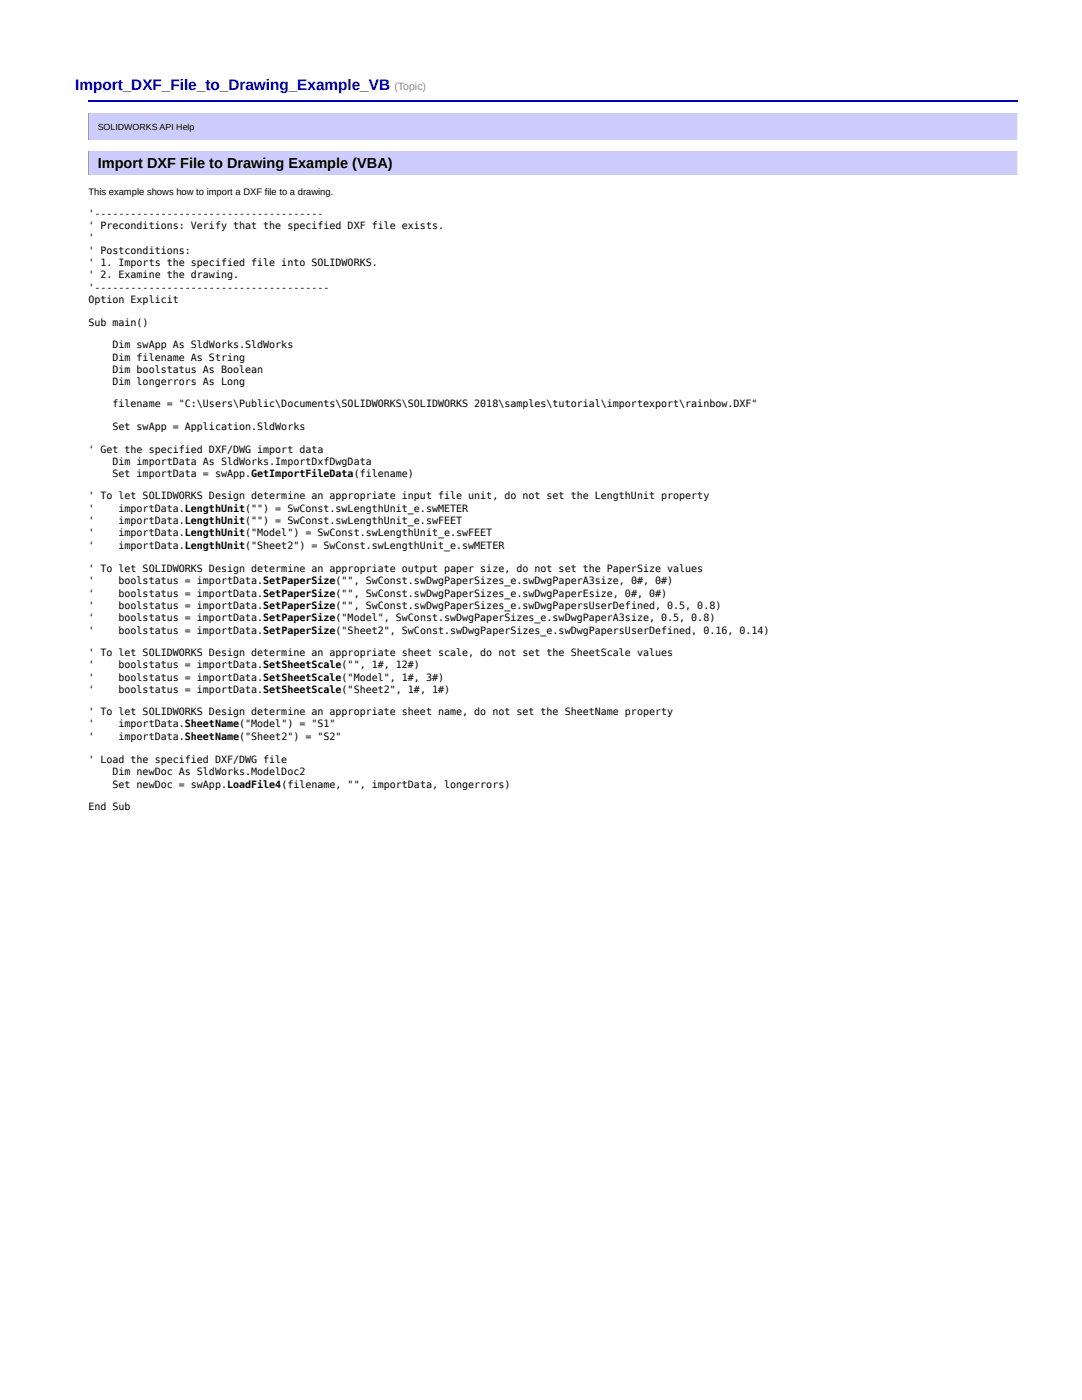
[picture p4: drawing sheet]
<svg xmlns="http://www.w3.org/2000/svg" width="216mm" height="279mm" viewBox="0 0 216 279" stroke-linecap="round" stroke-linejoin="round" font-family="sans-serif">
<defs><g id="words">
<text font-size="3.1" fill="#0000b9" x="15" y="18">Import_DXF_File_to_Drawing_Example_VB</text>
<text font-size="2.9" x="19.5" y="33.5">Import DXF File to Drawing Example (VBA)</text>
<text font-size="2.1" fill="#888" x="78.7" y="18">(Topic)</text>
<g font-size="2">
<text x="17.6" y="43.2">'--------------------------------------</text>
<text x="17.6" y="45.7">' Preconditions: Verify that the specified DXF file exists.</text>
<text x="17.6" y="48.2">'</text>
<text x="17.6" y="50.6">' Postconditions:</text>
<text x="17.6" y="53.1">' 1. Imports the specified file into SOLIDWORKS.</text>
<text x="17.6" y="55.6">' 2. Examine the drawing.</text>
<text x="17.6" y="58">'---------------------------------------</text>
<text x="17.6" y="60.5">Option Explicit</text>
<text x="17.6" y="65.1">Sub main()</text>
<text x="22.5" y="69.5">Dim swApp As SldWorks.SldWorks</text>
<text x="22.5" y="72">Dim filename As String</text>
<text x="22.5" y="74.4">Dim boolstatus As Boolean</text>
<text x="22.5" y="76.9">Dim longerrors As Long</text>
<text x="22.5" y="81.3">filename = &quot;C:\Users\Public\Documents\SOLIDWORKS\SOLIDWORKS 2018\samples\tutorial\importexport\rainbow.DXF&quot;</text>
<text x="22.5" y="85.9">Set swApp = Application.SldWorks</text>
<text x="17.6" y="90.3">' Get the specified DXF/DWG import data</text>
<text x="22.5" y="92.8">Dim importData As SldWorks.ImportDxfDwgData</text>
<text x="22.5" y="95.2">Set importData = swApp.GetImportFileData(filename)</text>
<text x="17.6" y="99.7">' To let SOLIDWORKS Design determine an appropriate input file unit, do not set the LengthUnit property</text>
<text x="17.6" y="102.1">'</text>
<text x="17.6" y="104.6">'</text>
<text x="17.6" y="107.1">'</text>
<text x="23.7" y="102.1">importData.LengthUnit(&quot;&quot;) = SwConst.swLengthUnit_e.swMETER</text>
<text x="23.7" y="104.6">importData.LengthUnit(&quot;&quot;) = SwConst.swLengthUnit_e.swFEET</text>
<text x="23.7" y="107.1">importData.LengthUnit(&quot;Model&quot;) = SwConst.swLengthUnit_e.swFEET</text>
<text x="17.6" y="109.5">'</text>
<text x="23.7" y="109.5">importData.LengthUnit(&quot;Sheet2&quot;) = SwConst.swLengthUnit_e.swMETER</text>
<text x="17.6" y="114.1">' To let SOLIDWORKS Design determine an appropriate output paper size, do not set the PaperSize values</text>
<text x="17.6" y="116.6">'</text>
<text x="17.6" y="119.1">'</text>
<text x="23.7" y="116.6">boolstatus = importData.SetPaperSize(&quot;&quot;, SwConst.swDwgPaperSizes_e.swDwgPaperA3size, 0#, 0#)</text>
<text x="23.7" y="119.1">boolstatus = importData.SetPaperSize(&quot;&quot;, SwConst.swDwgPaperSizes_e.swDwgPaperEsize, 0#, 0#)</text>
<text x="17.6" y="121.5">'</text>
<text x="17.6" y="124">'</text>
<text x="23.7" y="121.5">boolstatus = importData.SetPaperSize(&quot;&quot;, SwConst.swDwgPaperSizes_e.swDwgPapersUserDefined, 0.5, 0.8)</text>
<text x="23.7" y="124">boolstatus = importData.SetPaperSize(&quot;Model&quot;, SwConst.swDwgPaperSizes_e.swDwgPaperA3size, 0.5, 0.8)</text>
<text x="17.6" y="126.5">'</text>
<text x="17.6" y="130.9">' To let SOLIDWORKS Design determine an appropriate sheet scale, do not set the SheetScale values</text>
<text x="23.7" y="126.5">boolstatus = importData.SetPaperSize(&quot;Sheet2&quot;, SwConst.swDwgPaperSizes_e.swDwgPapersUserDefined, 0.16, 0.14)</text>
<text x="17.6" y="133.3">'</text>
<text x="17.6" y="135.8">'</text>
<text x="23.7" y="133.3">boolstatus = importData.SetSheetScale(&quot;&quot;, 1#, 12#)</text>
<text x="23.7" y="135.8">boolstatus = importData.SetSheetScale(&quot;Model&quot;, 1#, 3#)</text>
<text x="17.6" y="138.3">'</text>
<text x="17.6" y="142.7">' To let SOLIDWORKS Design determine an appropriate sheet name, do not set the SheetName property</text>
<text x="23.7" y="138.3">boolstatus = importData.SetSheetScale(&quot;Sheet2&quot;, 1#, 1#)</text>
<text x="17.6" y="145.2">'</text>
<text x="17.6" y="147.6">'</text>
<text x="23.7" y="145.2">importData.SheetName(&quot;Model&quot;) = &quot;S1&quot;</text>
<text x="23.7" y="147.6">importData.SheetName(&quot;Sheet2&quot;) = &quot;S2&quot;</text>
<text x="17.6" y="152.2">' Load the specified DXF/DWG file</text>
<text x="22.5" y="154.7">Dim newDoc As SldWorks.ModelDoc2</text>
<text x="17.6" y="161.6">End Sub</text>
<text x="22.5" y="157.2">Set newDoc = swApp.LoadFile4(filename, &quot;&quot;, importData, longerrors)</text>
</g>
<text font-size="1.9" x="17.6" y="39">This example shows how to import a DXF file to a drawing.</text>
<text font-size="1.8" x="19.5" y="25.9">SOLIDWORKS API Help</text>
</g></defs>
<path d="M17.6 20.1h185.6" fill="none" stroke="#0000b9" stroke-width=".35"/>
<path d="M17.6 22.6h185.6v5.3h-185.6z" fill="#ccf"/>
<path d="M203.1 22.6v5.3" fill="none" stroke="#eee" stroke-width=".2"/>
<path d="M17.7 22.6v5.3" fill="none" stroke="#9a9a9a" stroke-width=".2"/>
<path d="M17.6 30.2h185.6v4.7h-185.6z" fill="#ccf"/>
<path d="M203.1 30.2v4.7" fill="none" stroke="#eee" stroke-width=".2"/>
<path d="M17.7 30.2v4.7" fill="none" stroke="#9a9a9a" stroke-width=".2"/>
<use href="#words"/>
</svg>
